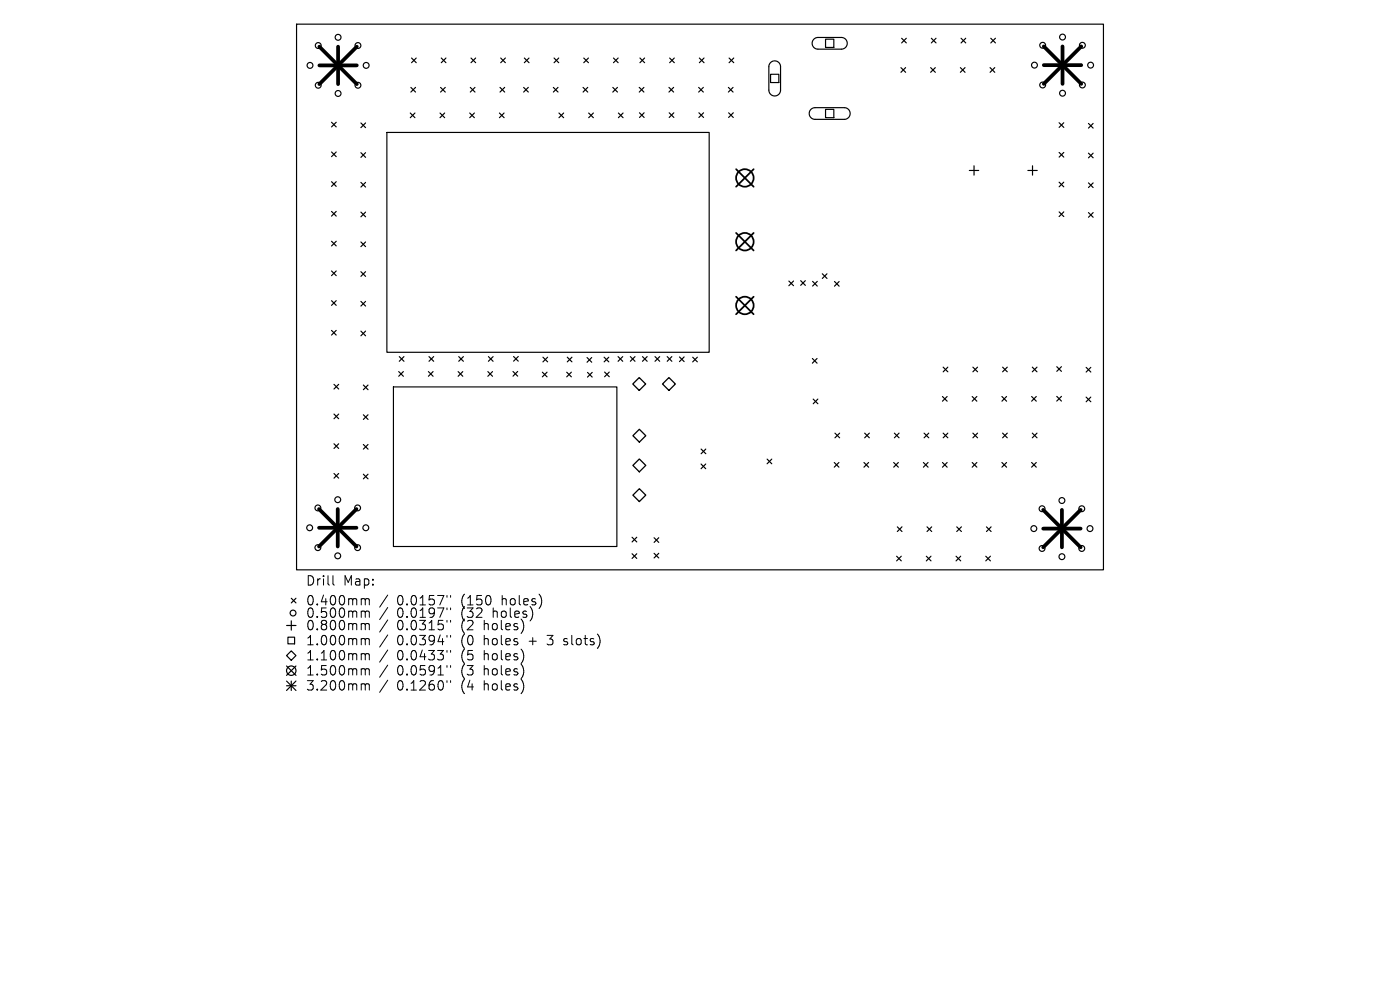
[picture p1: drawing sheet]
<svg xmlns="http://www.w3.org/2000/svg" width="297mm" height="210mm" viewBox="0 0 297 210" stroke-linecap="round" stroke-linejoin="round" font-family="sans-serif">
<defs><g id="words">
<g font-size="2.8">
<text x="64.8" y="124.5">Drill</text>
<text x="72.8" y="124.5">Map:</text>
<text x="64.8" y="128.7">0.400mm</text>
<text x="64.8" y="131.3">0.500mm</text>
<text x="84.2" y="128.7">0.0157&quot;</text>
<text x="84.2" y="131.3">0.0197&quot;</text>
<text x="98" y="128.7">(150</text>
<text x="98" y="131.3">(32</text>
<text x="104.8" y="131.3">holes)</text>
<text x="106.7" y="128.7">holes)</text>
<text x="64.8" y="134">0.800mm</text>
<text x="64.8" y="137.2">1.000mm</text>
<text x="84.2" y="134">0.0315&quot;</text>
<text x="84.2" y="137.2">0.0394&quot;</text>
<text x="98" y="134">(2</text>
<text x="98" y="137.2">(0</text>
<text x="102.9" y="134">holes)</text>
<text x="102.9" y="137.2">holes</text>
<text x="112.6" y="137.2">+</text>
<text x="116.8" y="137.2">3</text>
<text x="120.5" y="137.2">slots)</text>
<text x="64.8" y="140.4">1.100mm</text>
<text x="64.8" y="143.6">1.500mm</text>
<text x="84.2" y="140.4">0.0433&quot;</text>
<text x="84.2" y="143.6">0.0591&quot;</text>
<text x="98" y="140.4">(5</text>
<text x="98" y="143.6">(3</text>
<text x="102.9" y="140.4">holes)</text>
<text x="102.9" y="143.6">holes)</text>
<text x="64.8" y="146.8">3.200mm</text>
<text x="84.2" y="146.8">0.1260&quot;</text>
<text x="98" y="146.8">(4</text>
<text x="102.9" y="146.8">holes)</text>
</g>
</g></defs>
<g fill="none" stroke="#000" stroke-width=".25">
<path d="M62.9 5.1h171.2v115.8h-171.2zM87.2 18.5l1 1M87.3 12.3l1 1M88.2 18.5l-1 1M88.3 12.3l-1 1M93.5 18.5l1 1M93.6 12.3l1 1M94.5 18.5l-1 1M94.6 12.3l-1 1M99.8 18.5l1 1M99.9 12.3l1 1M100.8 18.5l-1 1"/>
<path d="M100.9 12.3l-1 1M106.1 18.5l1 1M106.2 12.3l1 1M107.1 18.5l-1 1M107.2 12.3l-1 1M111.1 18.5l1 1M111.2 12.3l1 1M112.1 18.5l-1 1M112.2 12.3l-1 1M117.4 18.5l1 1M117.5 12.3l1 1M118.4 18.5l-1 1"/>
<path d="M118.5 12.3l-1 1M123.7 18.5l1 1M123.8 12.3l1 1M124.7 18.5l-1 1M124.8 12.3l-1 1M130 18.5l1 1M130.1 12.3l1 1M131 18.5l-1 1M131.1 12.3l-1 1M135.6 18.5l1 1M135.8 12.3l.9 1M136.6 18.5l-1 1"/>
<path d="M136.7 12.3l-.9 1M141.9 18.5l1 1M142.1 12.3l1 1M142.9 18.5l-1 1M143.1 12.3l-1 1M148.2 18.5l1 1M148.4 12.3l1 1M149.2 18.5l-1 1M149.4 12.3l-1 1M154.5 18.5l1 1M154.7 12.3l1 1M155.5 18.5l-1 1"/>
<path d="M155.7 12.3l-1 1M163.5 15.8h1.7v1.7h-1.7zM163.5 13.3a1.24 1.24 0 0 1 1.3-.3 1.24 1.24 0 0 1 .8 1.2v4.9a1.24 1.24 0 0 1-1.3 1.3 1.24 1.24 0 0 1-1.2-1.3v-5.1zM172.7 8.3l.7-.3 5.1-.1a1.24 1.24 0 0 1 1.2 1.3 1.24 1.24 0 0 1-1.2 1.2h-5a1.24 1.24 0 0 1-1.1-.7 1.24 1.24 0 0 1 .3-1.4zM175.1 8.3h1.8v1.8h-1.8zM191.1 14.3l1 1M191.3 8.1l1 1M192.1 14.3l-1 1M192.3 8.1l-1 1M197.4 14.3l1 1M197.6 8.1l1 1M198.4 14.3l-1 1"/>
<path d="M198.6 8.1l-1 1M203.7 14.3l1 1M203.9 8.1l1 1M204.7 14.3l-1 1M204.9 8.1l-1 1M210 14.3l1 1M210.2 8.1l1 1M211 14.3l-1 1M211.2 8.1l-1 1M70.3 25.9l1 1M70.3 32.2l1 1M70.3 38.5l1 1"/>
<path d="M71.3 25.9l-1 1M71.3 32.2l-1 1M71.3 38.5l-1 1M76.6 26.1l1 1M76.6 32.4l1 1M76.6 38.7l1 1M77.6 26.1l-1 1M77.6 32.4l-1 1M77.6 38.7l-1 1M82.1 28.1h68.3v46.6h-68.3zM87 24l1 1M88 24l-1 1"/>
<path d="M93.3 24l1 1M94.3 24l-1 1M99.6 24l1 1M100.6 24l-1 1M105.9 24l1 1M106.9 24l-1 1M118.6 24l1 1M119.6 24l-1 1M124.9 24l1 1M125.9 24l-1 1M131.2 24l1 1M132.2 24l-1 1"/>
<path d="M135.7 23.9l.9 1M136.6 23.9l-.9 1M142 23.9l1 1M143 23.9l-1 1M148.3 23.9l1 1M149.3 23.9l-1 1M154.6 23.9l1 1M155.6 23.9l-1 1M172 23.2l.8-.4h6.3a1.24 1.24 0 0 1 1.3 1.3 1.24 1.24 0 0 1-1.3 1.2h-6.2a1.24 1.24 0 0 1-1.1-.7 1.24 1.24 0 0 1 .2-1.4zM175.1 23.2h1.8v1.8h-1.8zM205.6 36.2h2M206.6 35.2v2"/>
<path d="M218 36.2h2M219 35.2v2M224.7 26l1 1M224.7 32.3l1 1M224.7 38.6l1 1M225.7 26l-1 1M225.7 32.3l-1 1M225.7 38.6l-1 1M230.9 26.2l1 1M230.9 32.5l1 1M230.9 38.8l1 1M231.9 26.2l-1 1"/>
<path d="M231.9 32.5l-1 1M231.9 38.8l-1 1M70.3 44.8l1 1M70.3 51.2l1 1M70.3 57.5l1 1M71.3 44.8l-1 1M71.3 51.2l-1 1M71.3 57.5l-1 1M76.6 45l1 1M76.6 51.3l1 1M76.6 57.6l1 1M77.6 45l-1 1"/>
<path d="M77.6 51.3l-1 1M77.6 57.6l-1 1M167.4 59.6l.9 1M168.3 59.6l-.9 1M169.9 59.5l1 1M170.9 59.5l-1 1M172.4 59.7l1 1M173.4 59.7l-1 1M174.4 58.1l1 1M175.4 58.1l-1 1M177 59.7l1 1M178 59.7l-1 1"/>
<path d="M224.7 44.9l1 1M225.7 44.9l-1 1M230.9 45.1l1 1M231.9 45.1l-1 1M70.3 63.8l1 1M70.3 70.1l1 1M71.3 63.8l-1 1M71.3 70.1l-1 1M76.6 63.9l1 1M76.6 70.2l1 1M77.6 63.9l-1 1M77.6 70.2l-1 1"/>
<path d="M84.6 78.8l1 1M84.7 75.6l1 1M85.6 78.8l-1 1M85.7 75.6l-1 1M90.9 78.8l1 1M91 75.6l1 1M91.9 78.8l-1 1M92 75.6l-1 1M97.2 78.8l1 1M97.3 75.6l1 1M98.2 78.8l-1 1M98.3 75.6l-1 1"/>
<path d="M103.5 78.8l1 1M103.6 75.6l1 1M104.5 78.8l-1 1M104.6 75.6l-1 1M108.8 78.8l1 1M109 75.6l.9 1M109.8 78.8l-1 1M109.9 75.6l-.9 1M115.1 78.9l1 1M115.2 75.8l1 1M116.1 78.9l-1 1M116.2 75.8l-1 1"/>
<path d="M120.2 78.9l1 1M120.3 75.8l1 1M121.2 78.9l-1 1M121.3 75.8l-1 1M124.5 75.8l1 1M124.6 79l1 1M125.5 75.8l-1 1M125.6 79l-1 1M128.2 75.8l1 1M128.3 78.9l1 1M129.2 75.8l-1 1M129.3 78.9l-1 1"/>
<path d="M131.1 75.6l1 1M132.1 75.6l-1 1M133.7 75.6l1 1M134.7 75.6l-1 1M136.3 75.6l1 1M137.3 75.6l-1 1M139 75.6l1 1M140 75.6l-1 1M141.5 75.6l1 1M142.5 75.6l-1 1M144.1 75.7l1 1M145.1 75.7l-1 1"/>
<path d="M146.9 75.8l1 1M147.9 75.8l-1 1M172.3 76l1 1M173.3 76l-1 1M200.1 77.9l1 1M201.1 77.9l-1 1M206.4 77.9l1 1M207.4 77.9l-1 1M212.7 77.9l1 1M213.7 77.9l-1 1M219 77.9l1 1M220 77.9l-1 1"/>
<path d="M224.2 77.8l1 1M225.2 77.8l-1 1M230.4 77.9l1 1M231.4 77.9l-1 1M70.9 81.5l.9 1M70.9 87.8l.9 1M70.9 94.1l.9 1M71.8 81.5l-.9 1M71.8 87.8l-.9 1M71.8 94.1l-.9 1M77.1 81.7l1 1M77.1 88l1 1"/>
<path d="M77.1 94.3l1 1M78.1 81.7l-1 1M78.1 88l-1 1M78.1 94.3l-1 1M83.5 82.1h47.4v33.8h-47.4zM148.7 98.4l1 1M148.7 95.3l1 .9M149.7 98.4l-1 1M149.7 95.3l-1 .9M162.7 97.4l1 1M163.7 97.4l-1 1M172.5 84.7l1 .9"/>
<path d="M173.5 84.7l-1 .9M177 98.1l1 1M177.1 91.9l1 1M178 98.1l-1 1M178.1 91.9l-1 1M183.3 98.1l1 1M183.4 91.9l1 1M184.3 98.1l-1 1M184.4 91.9l-1 1M189.6 98.1l1 1M189.7 91.9l1 1M190.6 98.1l-1 1"/>
<path d="M190.7 91.9l-1 1M195.9 98.1l1 1M196 91.9l1 1M196.9 98.1l-1 1M197 91.9l-1 1M199.9 84.1l1 1M199.9 98.1l1 1M200.1 91.9l1 1M200.9 84.1l-1 1M200.9 98.1l-1 1M201.1 91.9l-1 1M206.2 84.1l1 1"/>
<path d="M206.2 98.1l1 1M206.4 91.9l1 1M207.2 84.1l-1 1M207.2 98.1l-1 1M207.4 91.9l-1 1M212.5 84.1l1 1M212.5 98.1l1 1M212.7 91.9l1 1M213.5 84.1l-1 1M213.5 98.1l-1 1M213.7 91.9l-1 1M218.9 84.1l.9 1"/>
<path d="M218.9 98.1l.9 1M219 91.9l1 1M219.8 84.1l-.9 1M219.8 98.1l-.9 1M220 91.9l-1 1M224.2 84.1l1 1M225.2 84.1l-1 1M230.4 84.2l1 1M231.4 84.2l-1 1M70.9 100.4l.9 1M71.8 100.4l-.9 1M77.1 100.6l1 1"/>
<path d="M78.1 100.6l-1 1M134.1 114l1 1M134.1 117.5l1 1M135.1 114l-1 1M135.1 117.5l-1 1M138.8 114.1l1 1M138.8 117.4l1 1M139.8 114.1l-1 1M139.8 117.4l-1 1M190.2 118l1 1M190.4 111.8l1 1M191.2 118l-1 1"/>
<path d="M191.4 111.8l-1 1M196.5 118l1 1M196.7 111.8l1 1M197.5 118l-1 1M197.7 111.8l-1 1M202.8 118l1 1M203 111.8l1 1M203.8 118l-1 1M204 111.8l-1 1M209.1 118l1 1M209.3 111.8l1 1M210.1 118l-1 1"/>
<path d="M210.3 111.8l-1 1M60.8 132.7h2M61.1 135.2h1.4v1.4h-1.4zM61.8 138.1l1 1-1 1-1-1zM61.8 126.9l1 1M61.8 131.7v2M62.8 126.9l-1 1M60.8 141.3l2 2M60.8 144.5l2 2M60.8 145.5h2M61.8 144.5v2M62.8 141.3l-2 2"/>
<path d="M62.8 144.5l-2 2"/>
<circle cx="65.8" cy="13.9" r=".62"/>
<circle cx="67.5" cy="9.7" r=".62"/>
<circle cx="67.5" cy="18.1" r=".62"/>
<circle cx="71.7" cy="19.8" r=".62"/>
<circle cx="71.7" cy="7.9" r=".62"/>
<circle cx="75.9" cy="9.7" r=".62"/>
<circle cx="75.9" cy="18.1" r=".62"/>
<circle cx="77.7" cy="13.9" r=".62"/>
<circle cx="219.5" cy="13.8" r=".62"/>
<circle cx="221.2" cy="9.6" r=".62"/>
<circle cx="221.2" cy="18" r=".62"/>
<circle cx="225.4" cy="19.8" r=".62"/>
<circle cx="225.4" cy="7.9" r=".62"/>
<circle cx="229.6" cy="9.6" r=".62"/>
<circle cx="229.6" cy="18" r=".62"/>
<circle cx="231.4" cy="13.8" r=".62"/>
<circle cx="65.7" cy="112" r=".62"/>
<circle cx="67.4" cy="107.7" r=".62"/>
<circle cx="67.4" cy="116.2" r=".62"/>
<circle cx="71.6" cy="106" r=".62"/>
<circle cx="71.6" cy="117.9" r=".62"/>
<circle cx="75.9" cy="116.2" r=".62"/>
<circle cx="75.9" cy="107.7" r=".62"/>
<circle cx="77.6" cy="112" r=".62"/>
<circle cx="219.3" cy="112.1" r=".62"/>
<circle cx="221.1" cy="107.9" r=".62"/>
<circle cx="221.1" cy="116.3" r=".62"/>
<circle cx="225.3" cy="106.2" r=".62"/>
<circle cx="225.3" cy="118.1" r=".62"/>
<circle cx="229.5" cy="107.9" r=".62"/>
<circle cx="229.5" cy="116.3" r=".62"/>
<circle cx="231.2" cy="112.1" r=".62"/>
<circle cx="62.2" cy="130" r=".62"/>
<circle cx="61.8" cy="142.3" r="1"/>
</g>
<path d="M135.6 80.1l1.4 1.4-1.4 1.3-1.4-1.3zM135.6 91.1l1.4 1.3-1.4 1.4-1.3-1.4zM135.6 97.4l1.4 1.3-1.4 1.4-1.3-1.4zM141.9 80.1l1.4 1.4-1.4 1.3-1.4-1.3zM134.3 105l1.3-1.3 1.4 1.3-1.4 1.4z" fill="none" stroke="#000" stroke-width=".27"/>
<g fill="none" stroke="#000" stroke-width=".37">
<path d="M156.2 35.9l3.7 3.7M159.9 35.9l-3.7 3.7M156.2 49.4l3.7 3.7M159.9 49.4l-3.7 3.7M156.2 62.9l3.7 3.8M159.9 62.9l-3.7 3.8"/>
<circle cx="158" cy="37.7" r="1.86"/>
<circle cx="158" cy="51.3" r="1.86"/>
<circle cx="158" cy="64.8" r="1.86"/>
</g>
<g fill="none" stroke="#000" stroke-width=".79">
<path d="M67.8 9.9l7.9 7.9M67.8 13.9h7.9M71.7 9.9v7.9M75.7 9.9l-7.9 7.9M221.4 9.8l8 8M221.4 13.8h8M225.4 9.8v8M229.4 9.8l-8 8M67.7 108l7.9 7.9M67.7 112h7.9M71.6 108v7.9M75.6 108l-7.9 7.9"/>
<path d="M221.3 108.2l7.9 7.9M221.3 112.1h7.9M225.3 108.2v7.9M229.2 108.2l-7.9 7.9"/>
</g>
<g fill="none" stroke="#000" stroke-width=".21">
<path d="M70.6 122.1v1.7l.3 .3M76.9 127l.5 .1 .1 .2M76.9 129.6l.5 .1 .1 .2M76.9 132.3h.3l.3 .3M76.9 135.5h.5l.1 .2M76.9 138.7h.5l.1 .2M77.5 127.3l.3-.3 .5 .1v1.2M77.5 127.3v1M77.5 129.9v1.1M77.5 132.6v1M77.5 135.7v1.1M77.5 138.9v1.1"/>
<path d="M77.5 129.9l.3-.3 .5 .1v1.3M77.5 132.6l.3-.3 .5 .1v1.2M77.5 135.7l.3-.2h.5v1.3M77.5 138.9l.3-.2h.5v1.3M82.3 126.2l-1.8 2.6M82.3 128.9l-1.8 2.5M82.3 131.5l-1.8 2.6M82.3 134.7l-1.8 2.6M82.3 137.9l-1.8 2.6M94.8 126.3v.4M94.8 129v.3M94.8 131.6v.4"/>
<path d="M94.8 134.8v.4M94.8 138v.4M95.6 126.3v.4M95.6 129v.3M95.6 131.6v.4M95.6 134.8v.4M95.6 138v.4M119.6 136.7l.2 .1M119.7 135.5v.5M76.9 141.9h.5l.1 .2M76.9 145.1h.5l.1 .2M77.5 142.1v1.1"/>
<path d="M77.5 145.3v1.1M77.5 142.1l.3-.2h.5v1.3M77.5 145.3l.3-.2h.5v1.3M82.3 141.1l-1.8 2.6M82.3 144.3l-1.8 2.6M94.8 141.2v.4M94.8 144.4v.4M95.6 141.2v.4M95.6 144.4v.4"/>
</g>
<use href="#words"/>
</svg>
